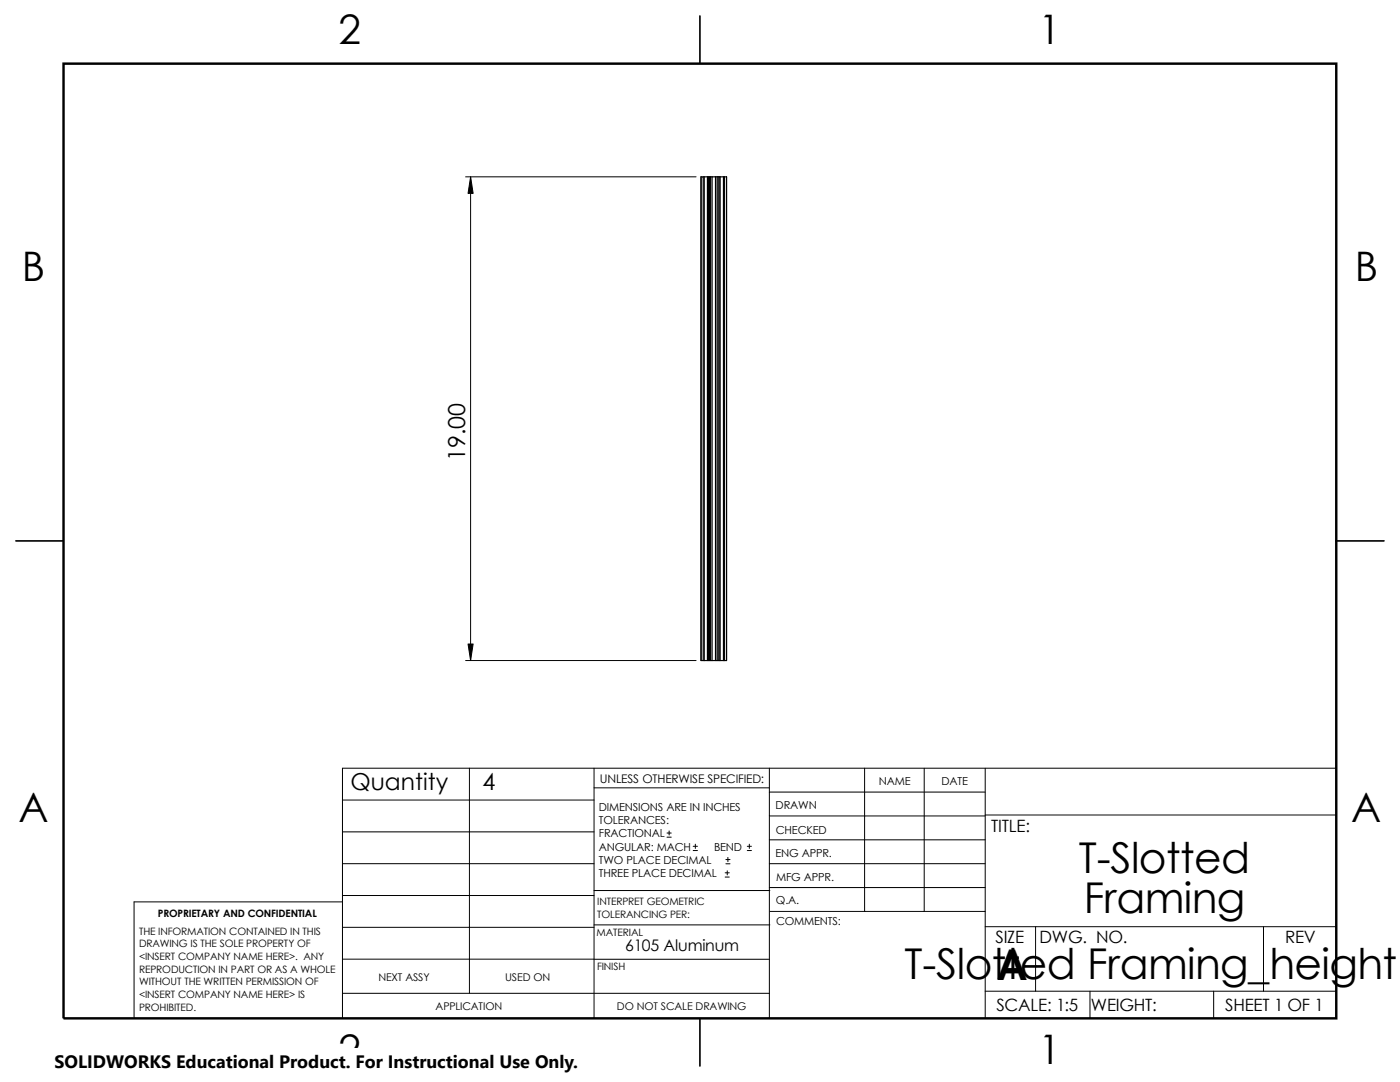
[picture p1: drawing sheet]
<svg xmlns="http://www.w3.org/2000/svg" width="279mm" height="216mm" viewBox="0 0 279 216" stroke-linecap="round" stroke-linejoin="round" font-family="sans-serif">
<defs><g id="words">
<g font-size="8.5">
<text x="215.3" y="174.1">T-Slotted</text>
<text x="216.3" y="182.2">Framing</text>
<text x="180.5" y="195.3">T-Slotted Framing_height</text>
<text x="198.9" y="195.5">A</text>
</g>
<g font-size="8.1">
<text x="67.6" y="8.8">2</text>
<text x="207.3" y="8.8">1</text>
<text x="4.4" y="56.1">B</text>
<text x="270.4" y="56.1">B</text>
<text x="3.7" y="164.1">A</text>
<text x="269.7" y="164.1">A</text>
<text x="67.6" y="212.3">2</text>
<text x="207.3" y="212.3">1</text>
</g>
<g font-size="4.7">
<text x="92.8" y="92" transform="rotate(-90 92.8 92)">19.00</text>
<text x="69.9" y="157.7">Quantity</text>
<text x="96.3" y="157.7">4</text>
</g>
<text font-size="3.6" x="10.9" y="213">SOLIDWORKS Educational Product. For Instructional Use Only.</text>
<g font-size="3.4">
<text x="197.8" y="166">TITLE:</text>
<text x="198.7" y="188.1">SIZE</text>
<text x="207.5" y="188.1">DWG. NO.</text>
<text x="256.5" y="188.2">REV</text>
<text x="198.8" y="201.7">SCALE: 1:5</text>
<text x="217.7" y="201.7">WEIGHT:</text>
<text x="244.5" y="201.7">SHEET 1 OF 1</text>
</g>
<text font-size="3.2" x="124.8" y="189.8">6105 Aluminum</text>
<text font-size="2.4" x="119.7" y="156.2">UNLESS OTHERWISE SPECIFIED:</text>
<g font-size="2.2">
<text x="119.5" y="161.8">DIMENSIONS ARE IN INCHES</text>
<text x="154.8" y="161.5">DRAWN</text>
<text x="175.4" y="156.7">NAME</text>
<text x="187.9" y="156.7">DATE</text>
<text x="119.5" y="164.4">TOLERANCES:</text>
<text x="119.5" y="167.1">FRACTIONAL</text>
<text x="154.8" y="166.3">CHECKED</text>
<text x="119.5" y="172.4">TWO PLACE DECIMAL</text>
<text x="119.5" y="169.7">ANGULAR: MACH</text>
<text x="142.5" y="169.7">BEND</text>
<text x="154.8" y="171">ENG APPR.</text>
<text x="119.5" y="175">THREE PLACE DECIMAL</text>
<text x="154.9" y="175.7">MFG APPR.</text>
<text x="154.9" y="180.4">Q.A.</text>
<text x="154.9" y="184.7">COMMENTS:</text>
</g>
<g font-size="2.1">
<text x="75.5" y="195.7">NEXT ASSY</text>
<text x="100.8" y="195.7">USED ON</text>
<text x="86.9" y="201.6">APPLICATION</text>
<text x="123.1" y="201.6">DO NOT SCALE DRAWING</text>
</g>
<g font-size="2">
<text x="31.5" y="182.9">PROPRIETARY AND CONFIDENTIAL</text>
<text x="119.2" y="183.1">TOLERANCING PER:</text>
<text x="119.2" y="180.6">INTERPRET GEOMETRIC</text>
<text x="27.7" y="186.5">THE INFORMATION CONTAINED IN THIS</text>
<text x="27.7" y="189.1">DRAWING IS THE SOLE PROPERTY OF</text>
<text x="27.7" y="191.6">&lt;INSERT COMPANY NAME HERE&gt;. ANY</text>
<text x="119.1" y="186.7">MATERIAL</text>
<text x="27.7" y="194.1">REPRODUCTION IN PART OR AS A WHOLE</text>
<text x="27.7" y="196.6">WITHOUT THE WRITTEN PERMISSION OF</text>
<text x="119.1" y="193.5">FINISH</text>
<text x="27.7" y="199.2">&lt;INSERT COMPANY NAME HERE&gt; IS</text>
<text x="27.7" y="201.7">PROHIBITED.</text>
</g>
</g></defs>
<g fill="none" stroke="#000" stroke-width=".2">
<path d="M92.9 35.3h46M93.9 35.3v96.5M92.9 131.8h46M68.3 159.6h50.3M93.7 153.3v44.9M118.6 153.3v49.9M118.6 157.2h34.9M153.5 158.1h43.1M153.5 153.3v49.9M172.6 153.3v28.6M184.4 153.3v28.6M196.6 153.3v49.9"/>
<path d="M266.7 153.3h-198.4v49.9M68.3 180h-41.5v23.2M68.3 178.7h50.3M68.3 172.3h50.3M68.3 166h50.3M118.6 177.7h35M133.1 167h.9M133.1 166.2h.9M133.5 165.8v.8M138.3 169.7h.9M138.3 168.9h.9M138.8 168.4v.9"/>
<path d="M144.7 175h.8M144.7 174.2h.8M144.9 172.4h.8M144.9 171.5h.8M145.1 173.8v.8M145.3 171.1v.8M149.1 169.7h.9M149.1 168.9h.9M149.5 168.4v.9M153.5 167.6h43.1M153.5 162.8h43.1M153.5 172.3h43.1"/>
<path d="M153.5 177.1h43.1M196.6 162.6h70.1M68.3 191.4h85.2M68.3 185h50.3M68.3 198.2h85.2M118.6 184.6h35M153.6 181.9h43M196.6 197.8h70.1M196.6 184.9h70.1M206.7 184.9v12.9M217.5 197.8v5.4M242.2 197.8v5.4"/>
<path d="M252.2 184.9v12.9"/>
</g>
<g fill="none" stroke="#000" stroke-width=".23">
<path d="M139.7 3.2v9.5M139.9 35.3h.4v96.5h-.4zM140.3 35.3h.2M140.5 35.3h.7M140.5 35.3v96.5M141.2 35.3h.2M141.2 35.3v96.5M141.4 35.3h.2M141.4 35.3v96.5M141.6 35.3h.2M141.6 35.3v96.5M141.8 35.3v96.5"/>
<path d="M141.8 35.3h1.3M142.1 35.3v96.5M142.8 35.3v96.5M143.1 35.3h.2M143.1 35.3v96.5M143.3 35.3v96.5M143.3 35.3h1.3M143.5 35.3v96.5M143.7 35.3v96.5M144.4 35.3v96.5M144.6 35.3h.4v96.5h-.4M144.6 35.3v96.5"/>
<path d="M3.2 107.9h9.5M266.7 107.9h9.5M140.3 131.8h.2M140.5 131.8h.7M141.2 131.8h.2M141.4 131.8h.2M141.6 131.8h.2M141.8 131.8h1.3M143.1 131.8h.2M143.3 131.8h1.3M139.7 203.2v9.5"/>
</g>
<path d="M12.7 12.7h254v190.5h-254z" fill="none" stroke="#000" stroke-width=".49"/>
<g fill="#000" stroke="#000" stroke-width=".2">
<path d="M93.9 35.3l.5 3.3h-1z" fill-rule="evenodd"/>
<path d="M93.4 128.5h1l-.5 3.3z" fill-rule="evenodd"/>
</g>
<path d="M10.9 209.2h104.7v6.7h-104.7z" fill="#fff"/>
<use href="#words"/>
</svg>
